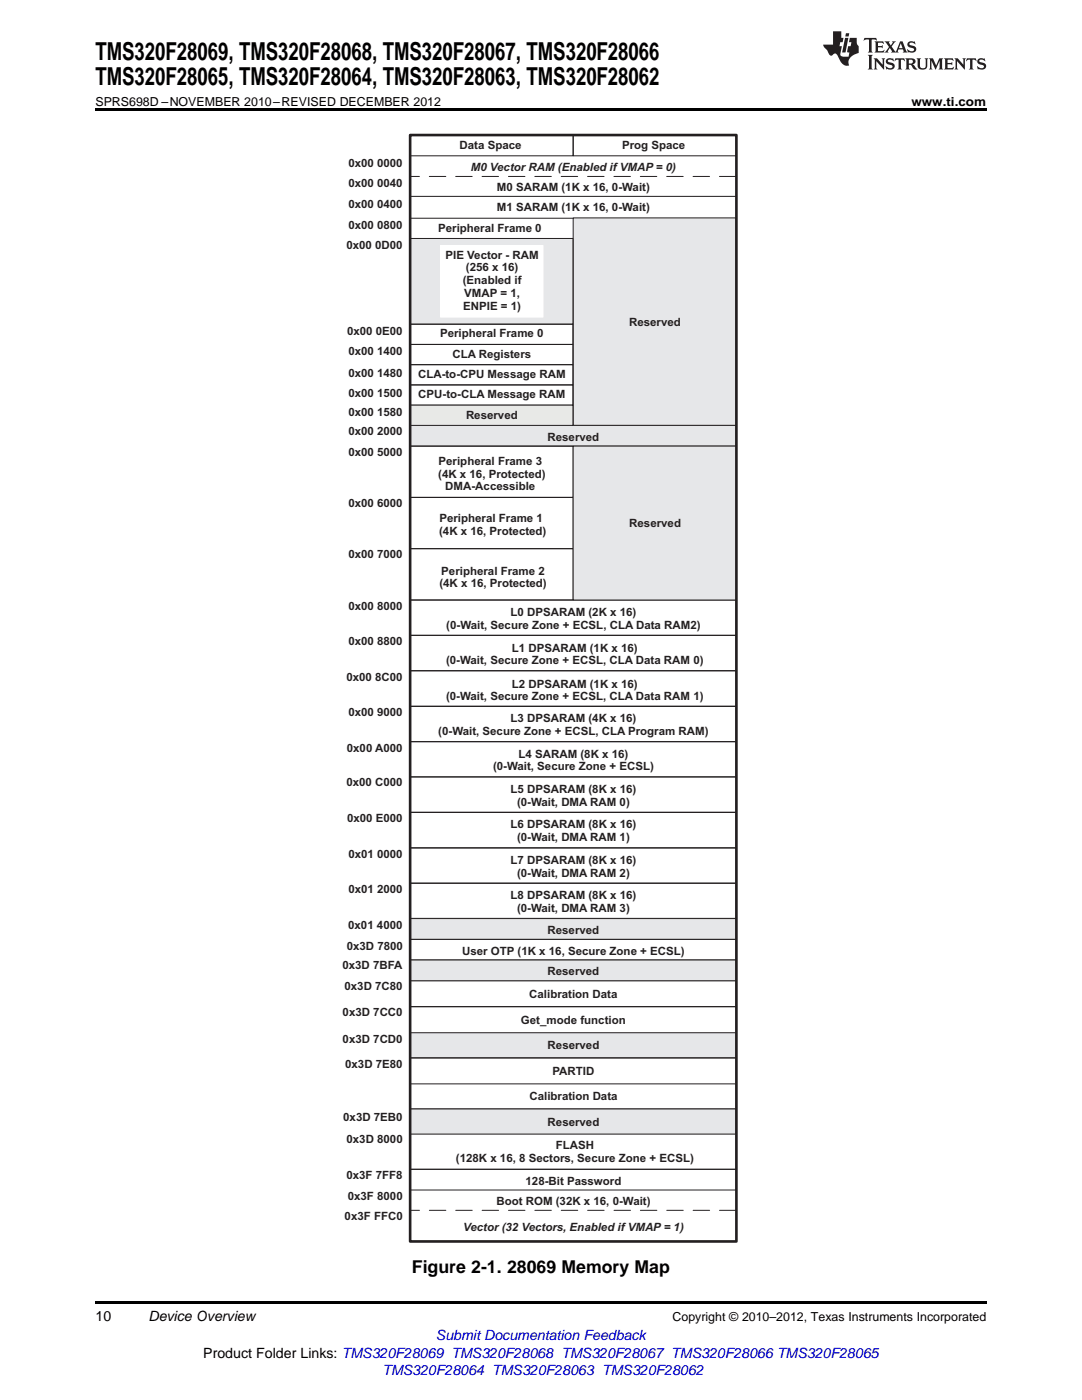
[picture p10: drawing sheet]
<svg xmlns="http://www.w3.org/2000/svg" width="216mm" height="279mm" viewBox="0 0 216 279" stroke-linecap="round" stroke-linejoin="round" font-family="sans-serif">
<defs><g id="words">
<g font-size="4.9">
<text x="19" y="12">TMS320F28069, TMS320F28068, TMS320F28067, TMS320F28066</text>
<text x="19" y="16.9">TMS320F28065, TMS320F28064, TMS320F28063, TMS320F28062</text>
</g>
<text font-size="3.5" x="82.2" y="254">Figure 2-1. 28069 Memory Map</text>
<g font-size="2.8">
<text x="19" y="263.6">10</text>
<text x="29.6" y="263.6">Device Overview</text>
<text x="40.6" y="270.9">Product Folder Links: TMS320F28069 TMS320F28068 TMS320F28067 TMS320F28066 TMS320F28065</text>
</g>
<g font-size="2.8" fill="#00f">
<text x="87" y="267.4">Submit Documentation Feedback</text>
<text x="76.3" y="274.5">TMS320F28064 TMS320F28063 TMS320F28062</text>
</g>
<g font-size="2.5">
<text x="19" y="21.1">SPRS698D –NOVEMBER 2010–REVISED DECEMBER 2012</text>
<text x="181.9" y="21.1">www.ti.com</text>
<text x="134.2" y="263.6">Copyright © 2010–2012, Texas Instruments Incorporated</text>
</g>
<g font-size="2.3" fill="#231f20">
<text x="91.7" y="29.7">Data Space</text>
<text x="124.1" y="29.7">Prog Space</text>
<text x="69.5" y="33.3">0x00 0000</text>
<text x="93.9" y="34">M0 Vector RAM (Enabled if VMAP = 0)</text>
<text x="69.5" y="37.3">0x00 0040</text>
<text x="69.5" y="41.4">0x00 0400</text>
<text x="99.2" y="38.1">M0 SARAM (1K x 16, 0-Wait)</text>
<text x="69.5" y="45.7">0x00 0800</text>
<text x="87.4" y="46.3">Peripheral Frame 0</text>
<text x="99.2" y="42.2">M1 SARAM (1K x 16, 0-Wait)</text>
<text x="69.1" y="49.8">0x00 0D00</text>
<text x="88.9" y="51.6">PIE Vector - RAM</text>
<text x="92.3" y="56.7">(Enabled if</text>
<text x="92.6" y="59.3">VMAP = 1,</text>
<text x="93" y="54.2">(256 x 16)</text>
<text x="92.4" y="61.8">ENPIE = 1)</text>
<text x="125.5" y="65">Reserved</text>
<text x="69.3" y="66.9">0x00 0E00</text>
<text x="69.5" y="70.8">0x00 1400</text>
<text x="87.8" y="67.3">Peripheral Frame 0</text>
<text x="90.3" y="71.4">CLA Registers</text>
<text x="69.5" y="75.3">0x00 1480</text>
<text x="83.4" y="75.4">CLA-to-CPU Message RAM</text>
<text x="69.5" y="79.2">0x00 1500</text>
<text x="69.5" y="83">0x00 1580</text>
<text x="83.5" y="79.4">CPU-to-CLA Message RAM</text>
<text x="93" y="83.7">Reserved</text>
<text x="69.5" y="86.9">0x00 2000</text>
<text x="109.3" y="87.9">Reserved</text>
<text x="69.5" y="91">0x00 5000</text>
<text x="87.5" y="95.3">(4K x 16, Protected)</text>
<text x="87.5" y="92.8">Peripheral Frame 3</text>
<text x="69.5" y="101.2">0x00 6000</text>
<text x="88.9" y="97.8">DMA-Accessible</text>
<text x="87.6" y="106.7">(4K x 16, Protected)</text>
<text x="87.7" y="104.2">Peripheral Frame 1</text>
<text x="125.6" y="105.2">Reserved</text>
<text x="69.5" y="111.4">0x00 7000</text>
<text x="87.7" y="117.2">(4K x 16, Protected)</text>
<text x="88.1" y="114.7">Peripheral Frame 2</text>
<text x="69.5" y="121.7">0x00 8000</text>
<text x="89.1" y="125.5">(0-Wait, Secure Zone + ECSL, CLA Data RAM2)</text>
<text x="101.9" y="122.9">L0 DPSARAM (2K x 16)</text>
<text x="69.5" y="128.7">0x00 8800</text>
<text x="102.1" y="130.1">L1 DPSARAM (1K x 16)</text>
<text x="69.1" y="135.8">0x00 8C00</text>
<text x="89" y="132.6">(0-Wait, Secure Zone + ECSL, CLA Data RAM 0)</text>
<text x="102.1" y="137.2">L2 DPSARAM (1K x 16)</text>
<text x="69.5" y="142.9">0x00 9000</text>
<text x="89" y="139.8">(0-Wait, Secure Zone + ECSL, CLA Data RAM 1)</text>
<text x="69.2" y="150">0x00 A000</text>
<text x="87.5" y="146.7">(0-Wait, Secure Zone + ECSL, CLA Program RAM)</text>
<text x="101.9" y="144.2">L3 DPSARAM (4K x 16)</text>
<text x="98.4" y="153.7">(0-Wait, Secure Zone + ECSL)</text>
<text x="103.5" y="151.2">L4 SARAM (8K x 16)</text>
<text x="69.1" y="156.9">0x00 C000</text>
<text x="101.9" y="158.2">L5 DPSARAM (8K x 16)</text>
<text x="103.2" y="160.8">(0-Wait, DMA RAM 0)</text>
<text x="69.3" y="164.1">0x00 E000</text>
<text x="101.9" y="165.3">L6 DPSARAM (8K x 16)</text>
<text x="103.2" y="167.9">(0-Wait, DMA RAM 1)</text>
<text x="69.5" y="171.2">0x01 0000</text>
<text x="101.9" y="172.4">L7 DPSARAM (8K x 16)</text>
<text x="69.5" y="178.2">0x01 2000</text>
<text x="101.9" y="179.4">L8 DPSARAM (8K x 16)</text>
<text x="103.2" y="175">(0-Wait, DMA RAM 2)</text>
<text x="69.5" y="185.4">0x01 4000</text>
<text x="103.2" y="182">(0-Wait, DMA RAM 3)</text>
<text x="69.2" y="189.5">0x3D 7800</text>
<text x="92.2" y="190.6">User OTP (1K x 16, Secure Zone + ECSL)</text>
<text x="109.3" y="186.3">Reserved</text>
<text x="68.3" y="193.5">0x3D 7BFA</text>
<text x="68.7" y="197.7">0x3D 7C80</text>
<text x="109.3" y="194.6">Reserved</text>
<text x="68.4" y="202.8">0x3D 7CC0</text>
<text x="105.6" y="199.1">Calibration Data</text>
<text x="68.4" y="208.2">0x3D 7CD0</text>
<text x="104" y="204.3">Get_mode function</text>
<text x="109.3" y="209.4">Reserved</text>
<text x="68.9" y="213.1">0x3D 7E80</text>
<text x="110.2" y="214.5">PARTID</text>
<text x="105.6" y="219.6">Calibration Data</text>
<text x="68.5" y="223.7">0x3D 7EB0</text>
<text x="109.3" y="224.6">Reserved</text>
<text x="69.1" y="228.1">0x3D 8000</text>
<text x="91" y="231.8">(128K x 16, 8 Sectors, Secure Zone + ECSL)</text>
<text x="110.9" y="229.3">FLASH</text>
<text x="69.1" y="235.3">0x3F 7FF8</text>
<text x="69.4" y="239.5">0x3F 8000</text>
<text x="104.9" y="236.5">128-Bit Password</text>
<text x="68.8" y="243.4">0x3F FFC0</text>
<text x="92.4" y="245.7">Vector (32 Vectors, Enabled if VMAP = 1)</text>
<text x="99.1" y="240.5">Boot ROM (32K x 16, 0-Wait)</text>
</g>
</g></defs>
<path d="M19 259.7h177.8v.5h-177.8z" fill="#000"/>
<path d="M81.8 27h32.6v4.1h-32.6zM114.4 27h32.5v4.1h-32.5z" fill="none" stroke="#231f20" stroke-width=".2"/>
<path d="M114.4 43.5h32.5v41.4h-32.5z" fill-rule="evenodd" fill="#e6e7e9"/>
<path d="M114.4 43.5h32.5v41.4h-32.5z" fill="none" stroke="#231f20" stroke-width=".2"/>
<path d="M81.8 84.9h65.1v4.1h-65.1z" fill-rule="evenodd" fill="#e6e7e9"/>
<path d="M81.8 39.2h65M81.8 84.9h65.1v4.1h-65.1z" fill="none" stroke="#231f20" stroke-width=".2"/>
<path d="M146.8 35.2h-65" fill="none" stroke="#231f20" stroke-width=".2" stroke-dasharray="3.3 2"/>
<path d="M81.8 47.6h32.5v17.1h-32.5z" fill-rule="evenodd" fill="#e6e7e9"/>
<path d="M81.8 47.6h32.5v17.1h-32.5z" fill="none" stroke="#231f20" stroke-width=".2"/>
<path d="M87.9 49h20.5v14.3h-20.5z" fill-rule="evenodd" fill="#fff"/>
<path d="M87.9 49h20.5v14.3h-20.5z" fill="none" stroke="#fff" stroke-width=".2"/>
<path d="M81.8 43.6h32.6M81.8 64.7h32.5v4h-32.5zM81.8 68.7h32.5v4.1h-32.5zM81.8 72.8h32.5v4h-32.5zM81.8 76.8h32.5v4.1h-32.5z" fill="none" stroke="#231f20" stroke-width=".2"/>
<path d="M81.8 80.9h32.5v4h-32.5z" fill-rule="evenodd" fill="#e8e9e7"/>
<g fill="none" stroke="#231f20" stroke-width=".2">
<path d="M81.8 80.9h32.5v4h-32.5zM81.8 89h32.6v10.3h-32.6zM81.8 99.3h32.6v10.2h-32.6zM81.8 119.7h65.1v7.1h-65.1zM81.8 109.5h32.6v10.2h-32.6zM81.8 133.9h65.1v7h-65.1zM81.8 126.8h65.1v7h-65.1zM81.8 141h65.1v7h-65.1zM81.8 148h65.1v7h-65.1zM81.8 155h65.1v7.1h-65.1zM81.8 162.1h65.1v7.1h-65.1zM81.8 169.2h65.1v7.1h-65.1z"/>
<path d="M81.8 176.2h65.1v7.1h-65.1z"/>
</g>
<path d="M114.4 89h32.6v30.7h-32.6z" fill-rule="evenodd" fill="#e6e7e9"/>
<path d="M114.4 89h32.6v30.7h-32.6zM81.8 187.5h65.1v4.1h-65.1zM81.8 195.7h65.1v5.2h-65.1z" fill="none" stroke="#231f20" stroke-width=".2"/>
<path d="M81.8 183.3h65.1v4.2h-65.1z" fill-rule="evenodd" fill="#e6e7e9"/>
<path d="M81.8 183.3h65.1v4.2h-65.1z" fill="none" stroke="#231f20" stroke-width=".2"/>
<path d="M81.8 191.6h65.1v4.1h-65.1z" fill-rule="evenodd" fill="#e6e7e9"/>
<path d="M81.8 191.6h65.1v4.1h-65.1zM81.8 200.9h65.1v5.2h-65.1zM81.8 226.3h65.1v7.1h-65.1zM81.8 233.4h65.1v4.1h-65.1z" fill="none" stroke="#231f20" stroke-width=".2"/>
<path d="M146.9 241.5h-65.1" fill="none" stroke="#231f20" stroke-width=".2" stroke-dasharray="3.3 2"/>
<path d="M81.8 206.1h65.1v5h-65.1z" fill-rule="evenodd" fill="#e6e7e9"/>
<path d="M81.8 206.1h65.1v5h-65.1zM81.8 211.1h65.1v5.2h-65.1z" fill="none" stroke="#231f20" stroke-width=".2"/>
<path d="M81.8 216.3h65.1v5h-65.1z" fill-rule="evenodd" fill="#fff"/>
<path d="M81.8 216.3h65.1v5h-65.1z" fill="none" stroke="#231f20" stroke-width=".2"/>
<path d="M81.8 221.3h65.1v5h-65.1z" fill-rule="evenodd" fill="#e6e7e9"/>
<path d="M81.8 221.3h65.1v5h-65.1z" fill="none" stroke="#231f20" stroke-width=".2"/>
<path d="M81.8 27h65.1v220.8h-65.1z" fill="none" stroke="#231f20" stroke-width=".53"/>
<path d="M19 21.6h177.8v.6h-177.8z" fill="#000"/>
<g fill="#231f20">
<path d="M172.5 7.6l-.1 .5 .4-.2h.6v.1v2.1l-.2 .4h.9l-.2-.4v-2.1l.1-.1h.5l.5 .2-.2-.5zM174.5 8.3l.2 .3v1.5l-.2 .4h1.8l.2-.6a1.04 1.04 0 0 1-1.3 .2v-.7h.6l.3 .2v-.6l-.3 .2h-.6v-.6l.8-.1 .4 .3-.2-.5zM176.5 8.3l.9 1.1-.9 1.1h.8l-.2-.2 .4-.7 .5 .7-.2 .2h1.5l-.2-.2 .2-.4h.9l.1 .4-.2 .2h1l-.3-.3-.7-1.9h-.5l-.9 2-.8-1 .9-1h-.8l.1 .3-.4 .5-.3-.6 .1-.2zM179.7 8.6l.4 1h-.7zM181.3 8.4a.63 .63 0 0 0-.2 .7 .63 .63 0 0 0 .6 .4l.6 .2 .1 .2a.75 .75 0 0 1-.7 .4 .75 .75 0 0 1-.6-.5l.1 .7 .1-.1a1.11 1.11 0 0 0 1.5-.6 1.13 1.13 0 0 0-1.2-.8l-.1-.4a1.04 1.04 0 0 1 1.2 .2l-.2-.5-.2 .1-.4-.2zM173.2 10.9l.2 .4v2.2l-.2 .4h1l-.3-.4v-2.2l.3-.4zM174.3 11.6l.3 .4v1.5l-.3 .4h.8l-.2-.4v-1.3l1.5 1.7v-1.9l.2-.4h-.7l.2 .4v.9l-1.1-1.3zM177 11.8a.62 .62 0 0 0-.2 .7 .62 .62 0 0 0 .6 .4l.6 .1 .1 .3a.76 .76 0 0 1-.7 .3 .76 .76 0 0 1-.7-.4l.2 .7 .1-.1a1.11 1.11 0 0 0 1.5-.6 1.13 1.13 0 0 0-1.2-.8l-.1-.4a1.04 1.04 0 0 1 1.2 .2l-.2-.6-.2 .1-.5-.1zM178.7 11.6l-.2 .6a.61 .61 0 0 1 .8-.3v1.6l-.2 .4h.9l-.2-.4v-1.6a.63 .63 0 0 1 .7 .3l-.1-.6zM180.6 11.6l.3 .4v1.5l-.3 .4h1l-.2-.2-.1-.8 .6 .2a.76 .76 0 0 0 1.2 .7l-1-1a.58 .58 0 0 0 .6-.5 .58 .58 0 0 0-.5-.6zM181.4 11.9h.1a.45 .45 0 0 1 .5 .1 .45 .45 0 0 1 .1 .5l-.8 .2zM182.9 11.6l.2 .2a2.17 2.17 0 0 0 .3 1.9 .99 .99 0 0 0 1.6-.6v-1.1l.2-.4h-.7l.2 .2a1.92 1.92 0 0 1-.2 1.8 .6 .6 0 0 1-.9-.5v-1.1l.2-.4zM185.4 11.6l.2 .4v1.5l-.2 .4h.7l-.2-.4v-1.4l.8 1.8 .8-1.8v1.4l-.2 .4h.9l-.2-.4v-1.5l.2-.4h-.8l-.6 1.5-.6-1.5zM188.4 11.6l.2 .4v1.5l-.2 .4h1.8l.1-.6a1.04 1.04 0 0 1-1.2 .1v-.6h.5l.4 .2v-.6l-.4 .2h-.5v-.7h.8l.3 .3-.1-.6zM190.5 11.6l.2 .4v1.5l-.2 .4h.7l-.2-.4v-1.3l1.5 1.7v-1.9l.2-.4h-.7l.2 .4v.9l-1.1-1.3zM192.9 11.6l-.1 .6a.61 .61 0 0 1 .7-.3l.1 1.6-.3 .4h1l-.3-.4 .1-1.6a.63 .63 0 0 1 .7 .3l-.1-.6zM195.2 11.8a.62 .62 0 0 0-.2 .7 .62 .62 0 0 0 .6 .4l.6 .1 .1 .3a.76 .76 0 0 1-.7 .3 .76 .76 0 0 1-.6-.4l.1 .7 .1-.1a1.11 1.11 0 0 0 1.6-.6 1.13 1.13 0 0 0-1.3-.8l-.1-.4a1.04 1.04 0 0 1 1.2 .2l-.1-.6-.2 .1-.5-.1z"/>
<path d="M166.2 6.3v2.6h-1.9v.4l.8 .9a.91 .91 0 0 0 1 .8 .56 .56 0 0 1 .5-.3 .56 .56 0 0 1 .5 .3l.4 .8a1.53 1.53 0 0 0 1.9 1.2 1.54 1.54 0 0 1 1-2.1l.9-.3v-1.4a1.52 1.52 0 0 1-.4-1.6h-1.3l-.2 .8h.5l-.2 .8h-.5l-.1 1v.2l.4 .1-.2 .8a1.93 1.93 0 0 1-1.6-.3l.3-1.8h-.5l.2-.8h.4l.2-.8h-.4v-1.3zM168.6 7.6l-.6 2.9h.7l.6-2.9zM168.8 6.6l-.1 .7h.6l.2-.7z"/>
</g>
<use href="#words"/>
</svg>
